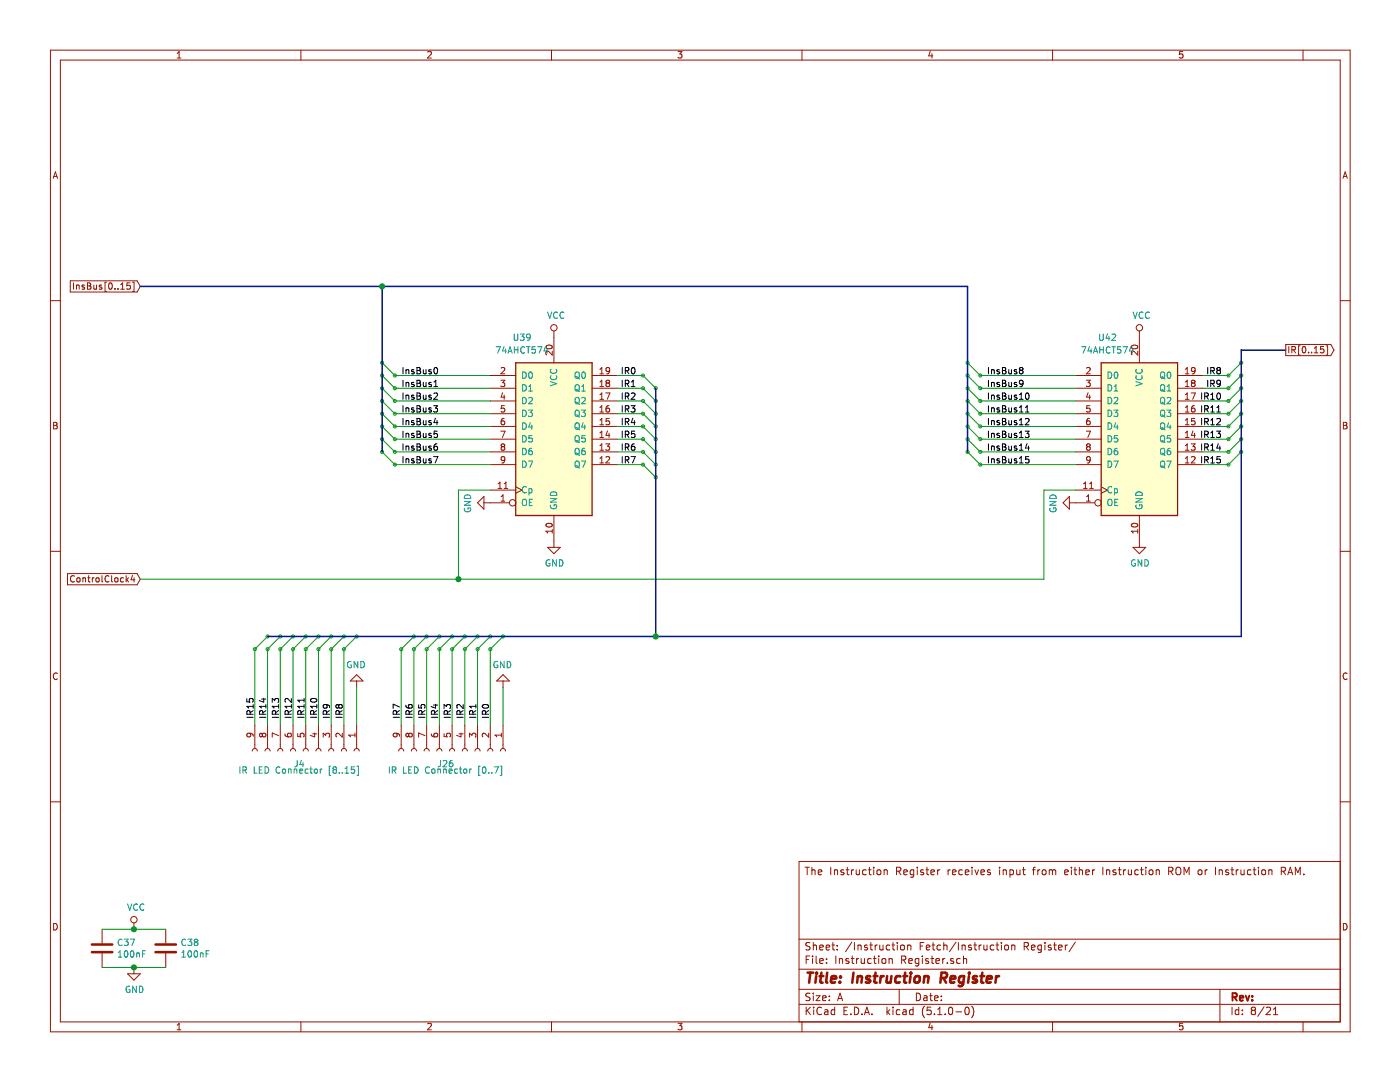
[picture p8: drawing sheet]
<svg xmlns="http://www.w3.org/2000/svg" width="279mm" height="216mm" viewBox="0 0 279 216" stroke-linecap="round" stroke-linejoin="round" font-family="sans-serif">
<g fill="#fffecd" stroke="#fffecd" stroke-width=".25">
<path d="M102.9 72.4h15.3v30.5h-15.3z" fill-rule="evenodd"/>
<path d="M219.8 72.4h15.2v30.5h-15.2z" fill-rule="evenodd"/>
</g>
<path d="M102.9 72.4h15.3v30.5h-15.3zM219.8 72.4h15.2v30.5h-15.2z" fill="none" stroke="#981200" stroke-width=".25"/>
<g fill="none" stroke="#981200" stroke-width=".2">
<path d="M10.1 10h259.3v195.9h-259.3zM12 12h255.5v191.9h-255.5zM35.4 11.6h.7M35.4 10.6l.3-.3v1.3M60.1 10v2M85.3 10.4l.6-.1 .2 .3-.8 1h.8M110.1 10v2M135.3 10.3h.8l-.4 .5 .3 .1v.6l-.1 .1-.6-.1M160.1 10v2M185.7 10.2l-.4 1h.9M186 10.7v.9M210.1 10v2"/>
<path d="M236 10.3h-.6v.6l.2-.1h.4v.7l-.1 .1-.5-.1M260.1 10v2M10.6 35.6l.5-1.3 .4 1.3M10.7 35.2h.7M268 35.6l.5-1.3 .4 1.3M268.1 35.2h.7M10.1 60h1.9M14 56h13.4l.6 1.1-.6 1.2h-13.4zM14.7 56.4v1.3M15.3 56.9v.8M15.3 57l.5-.1v.8M16.8 56.9h-.3l-.1 .1v.2l.4 .2v.3h-.4"/>
<path d="M17.5 56.4h.4l.2 .3-.2 .3 .3 .3-.3 .4h-.4zM17.5 57h.4M18.7 56.9l.1 .8 .5-.1M19.3 56.9v.8M20.3 56.9h-.3l-.2 .1 .1 .2 .4 .2v.3h-.5M21.3 56.3h-.3v1.8h.3M21.8 56.6l.2-.2a.67 .67 0 0 1 .4 .7 .67 .67 0 0 1-.4 .6l-.3-.5zM22.9 57.6v.1M23.6 57.6v.1M24.1 57.7h.7M24.1 56.8l.4-.4v1.3M26 56.4h-.6l-.1 .6 .5-.1 .2 .3v.3l-.2 .2-.5-.1"/>
<path d="M26.4 56.3h.4v1.8h-.4M267.5 60h1.9M97.8 77.5h5.1M97.8 74.9h5.1M100 75.9h.7l-.4 .5 .4 .1v.4l-.2 .2-.5-.1M100 73.5l.5-.2 .2 .4-.7 .9h.7M100.3 78.4l-.3 .8h.8M100.6 78.8v.9M109.1 69a.61 .61 0 0 1 .7-.2 .61 .61 0 0 1 .4 .6 .76 .76 0 0 1-1.3-.2zM110.2 70.1v.8l-.9-.8-.4 .2 .2 .5M110.5 66v6.4M118.2 77.5h5"/>
<path d="M118.2 74.9h5M119.7 76.2l.4-.3v1.2M119.7 73.7l.4-.4v1.3M119.7 78.8l.4-.4v1.3M119.7 79.7h.8M119.7 77.1h.8M119.7 74.6h.8M120.9 78.4h.8l-.5 1.3M121.2 76.4l-.3-.2 .3-.3h.2l.3 .2-.3 .3M121.2 76.4l-.3 .3 .1 .3 .2 .1h.3l.2-.2v-.2l-.3-.3M121.2 76.4h.2M121.7 73.9l-.3 .2h-.3l-.2-.2 .2-.5 .3-.1 .2 .2a.84 .84 0 0 1-.3 1.1h-.2"/>
<path d="M214.7 77.5h5.1M214.7 74.9h5.1M216.8 75.9h.8l-.4 .5 .3 .1 .1 .4-.3 .2-.5-.1M216.8 73.5l.5-.2 .3 .4-.8 .9h.8M217.2 78.4l-.4 .8h.8M217.5 78.8v.9M225.9 69a.61 .61 0 0 1 .7-.2 .61 .61 0 0 1 .4 .6 .76 .76 0 0 1-1.2-.2zM227.1 70.1v.8l-1-.8-.3 .2 .1 .5M227.4 66v6.4M235 77.5h5.1M235 74.9h5.1M236.6 79.7h.7"/>
<path d="M236.6 77.1h.7M236.6 74.6h.7M236.6 76.2l.3-.3v1.2M236.6 73.7l.3-.4v1.3M236.6 78.8l.3-.4v1.3M237.7 78.4h.9l-.6 1.3M238 76.4l-.2 .3v.3l.2 .1h.4l.1-.2v-.2l-.2-.3M238 76.4l-.2-.2 .2-.3h.3l.2 .2-.2 .3M238 76.4h.3M238.5 73.9l-.2 .2h-.4l-.1-.2 .1-.5 .4-.1 .1 .2a.84 .84 0 0 1-.3 1.1h-.2M256.6 68.7h9l.6 1.1-.6 1.2h-9zM257.2 69.1v1.3"/>
<path d="M257.8 69.8l.6-.1 .2-.1-.1-.3-.7-.2v1.3M258.1 69.8l.5 .6M259.5 69h-.3v1.8h.3M260.1 69.2l.1-.1a.67 .67 0 0 1 .4 .7 .67 .67 0 0 1-.4 .6 .83 .83 0 0 1-.1-1.2zM261.1 70.3v.1M261.8 70.3v.1M262.3 70.4h.7M262.3 69.5l.4-.4v1.3M264.2 69.1h-.6l-.1 .6 .5-.1 .2 .3v.3l-.2 .2-.5-.1M264.6 69h.4v1.8h-.4M10.7 84.3h.4l.3 .2-.3 .4 .3 .2-.2 .5h-.5zM10.7 84.9h.4"/>
<path d="M96.6 99.1v2.5l-1.3-1.3zM97.8 97.8h5.1M97.8 92.7h5.1M97.8 90.2h5.1M97.8 87.6h5.1M97.8 85.1h5.1M97.8 82.5h5.1M97.8 80h5.1M99.4 97.5h.7M99.4 96.5l.4-.3v1.3M100 86h.8l-.5 1.3M100 100h.7"/>
<path d="M100 99.1l.4-.4v1.3M100.3 89.1l-.3 .3v.2l.3 .2h.3l.1-.2v-.2l-.2-.3M100.3 89.1l-.3-.2 .3-.3h.2l.2 .2-.2 .3M100.3 89.1h.2M100.6 97.5h.8M100.6 96.5l.4-.3v1.3M100.6 83.5h-.2a.79 .79 0 0 0-.1 1.3l.3-.1 .1-.5-.2-.2h-.2l-.3 .2M100.7 80.9h-.6l-.1 .7 .5-.2 .2 .3v.3l-.2 .2-.5-.1M100.7 91.7l-.2 .2-.4-.1-.1-.1 .1-.5 .4-.1 .2 .3-.1 .9-.5 .1M102.9 97.2l1.3 .6-1.3 .6M118.2 92.7h5M118.2 90.2h5"/>
<path d="M118.2 87.6h5M118.2 85.1h5M118.2 82.5h5M118.2 80h5M119.7 92.4h.8M119.7 81.3l.4-.4v1.3M119.7 83.8l.4-.3v1.3M119.7 86.4l.4-.4v1.3M119.7 88.9l.4-.3v1.2M119.7 91.5l.4-.4v1.3M119.7 89.8h.8M119.7 87.3h.8"/>
<path d="M119.7 84.8h.8M119.7 82.2h.8M120.9 88.6h.8l-.5 .5 .4 .1 .1 .4-.3 .2-.5-.1M120.9 91.2l.5-.1 .3 .4-.8 .9h.8M121.2 86l-.3 .9h.8M121.5 80.9l-.4 .2-.2 .4 .1 .6 .5 .1 .2-.2-.2-.5-.3-.1-.3 .3M121.5 86.5v.8M121.6 83.5h-.6l-.1 .6 .5-.1 .3 .2v.3l-.3 .3-.5-.2M213.4 99.1v2.5l-1.3-1.3zM214.7 97.8h5.1M214.7 92.7h5.1M214.7 90.2h5.1"/>
<path d="M214.7 87.6h5.1M214.7 85.1h5.1M214.7 82.5h5.1M214.7 80h5.1M216.2 97.5h.8M216.2 96.5l.4-.3v1.3M216.8 86h.8l-.5 1.3M216.8 100h.8M216.8 99.1l.4-.4v1.3M217.1 89.1l-.3 .3v.2l.3 .2h.4l.1-.2v-.2l-.3-.3M217.1 89.1l-.3-.2 .3-.3h.2l.3 .2-.3 .3M217.1 89.1h.2"/>
<path d="M217.5 97.5h.7M217.5 83.5h-.3a.79 .79 0 0 0-.1 1.3l.4-.1 .1-.5-.3-.2h-.2l-.3 .2M217.5 96.5l.3-.3v1.3M217.5 80.9h-.6l-.1 .7 .5-.2 .3 .3v.3l-.3 .2-.5-.1M217.6 91.7l-.3 .2-.3-.1-.2-.1 .1-.5 .4-.1 .3 .3-.2 .9-.4 .1M219.8 97.2l1.2 .6-1.2 .6M235 92.7h5.1M235 90.2h5.1M235 87.6h5.1M235 85.1h5.1M235 82.5h5.1M235 80h5.1"/>
<path d="M236.6 92.4h.7M236.6 89.8h.7M236.6 87.3h.7M236.6 84.8h.7M236.6 82.2h.7M236.6 81.3l.3-.4v1.3M236.6 83.8l.3-.3v1.3M236.6 86.4l.3-.4v1.3M236.6 88.9l.3-.3v1.2M236.6 91.5l.3-.4v1.3M237.7 88.6h.8l-.4 .5 .3 .1 .1 .4-.2 .2-.6-.1M237.8 91.2l.5-.1 .2 .4-.8 .9h.8"/>
<path d="M238.1 86l-.3 .9h.8M238.4 80.9l-.4 .2-.2 .4v.6l.6 .1 .1-.2-.1-.5-.4-.1-.2 .3M238.4 86.5v.8M238.4 83.5h-.6v.6l.5-.1 .2 .2v.3l-.2 .3-.5-.2M268.1 84.3h.4l.3 .2-.3 .4 .3 .2-.2 .5h-.5zM268.1 84.9h.4M10.1 110h1.9M13.5 114.5h13.9l.6 1.1-.6 1.1h-13.9zM14.8 115a.56 .56 0 0 0-.8 .5 .56 .56 0 0 0 .8 .5M15.4 115.3l.5 .1v.7h-.3l-.3-.2zM16.5 115.4l.5-.1 .1 .8M16.5 115.3v.8"/>
<path d="M17.5 115.3h.5M17.7 114.9v1.1l.3 .1M18.4 115.3v.8M18.8 115.3l-.4 .2M19.3 115.3l.4 .1v.7h-.3l-.3-.2zM20.4 114.9v1.1l.1 .1M21.7 115a.56 .56 0 0 0-.7 .1 .56 .56 0 0 0 0 .7l.4 .3 .3-.1M22.3 114.9v1.1l.2 .1M22.9 115.4l.2-.1 .4 .1 .1 .5-.2 .2-.5-.1zM24.6 115.3h-.3l-.3 .2 .2 .6h.4M25.2 114.9v1.2M25.3 115.6l.4 .5"/>
<path d="M25.7 115.3l-.5 .5M26.4 114.8l-.3 .9h.8M26.8 115.3v.8M96.6 100.3h5.1M109.1 104.5a.61 .61 0 0 1 .7-.1 .61 .61 0 0 1 .4 .6 .76 .76 0 0 1-1.3-.3zM109.3 109.2h2.5l-1.3 1.3zM110.2 105.6v.8M110.2 106h-1.3l.4 .4M110.5 102.9v6.3M213.4 100.3h5.1M225.9 104.5a.61 .61 0 0 1 .7-.1 .61 .61 0 0 1 .4 .6 .76 .76 0 0 1-1.2-.3zM226.1 109.2h2.6l-1.3 1.3z"/>
<path d="M227.1 106h-1.3l.3 .4M227.1 105.6v.8M227.4 102.9v6.3M267.5 110h1.9M11.4 134.4a.62 .62 0 0 0-.8 .4 .62 .62 0 0 0 .6 .8l.2-.1M71.2 135.9v1.3M71.2 134.6l1.2 1.3h-2.5zM99.1 135.9l1.3-1.3 1.3 1.3zM100.4 135.9v1.3M268.8 134.4a.62 .62 0 0 0-.8 .4 .62 .62 0 0 0 .6 .8l.2-.1M10.1 160h1.9M49.8 146.3l.2 .3v.3l-.2 .1h-.4l-.1-.4 .2-.3 .9 .2 .1 .4"/>
<path d="M50.3 149.9a.51 .51 0 0 1 .6-.5 .51 .51 0 0 1 .5 .5M50.9 144.8v4.6M52.4 146.6l-.3-.3-.3 .3v.2l.3 .2 .3-.2M52.4 146.6l.2-.3h.2l.3 .3-.1 .3-.2 .1h-.2l-.2-.2M52.4 146.6v.2M52.9 149.9a.51 .51 0 0 1 .5-.5 .51 .51 0 0 1 .5 .5M53.4 144.8v4.6M55.4 149.9a.51 .51 0 0 1 .5-.5 .51 .51 0 0 1 .5 .5M55.6 146.8l-1.3-.5v.8M55.9 144.8v4.6M56.9 146.4l.1 .5 .4 .1 .7-.1v-.5l-.2-.1-.5 .1v.4l.2 .2M58 149.9a.51 .51 0 0 1 .5-.5 .51 .51 0 0 1 .5 .5"/>
<path d="M58.5 144.8v4.6M59.4 146.4v.6h.6l-.1-.4 .3-.3h.3l.2 .3-.1 .4M60.5 149.9a.51 .51 0 0 1 .5-.5 .51 .51 0 0 1 .5 .5M61 144.8v4.6M62.4 146.4h.8M62.8 146.3v.7l-.9-.3M63 149.9a.51 .51 0 0 1 .6-.5 .51 .51 0 0 1 .5 .5M63.6 144.8v4.6M64.5 147.1v-.8l.5 .4 .1-.3 .4-.1 .3 .3-.2 .5M65.6 149.9a.51 .51 0 0 1 .5-.5 .51 .51 0 0 1 .5 .5M66.1 144.8v4.6M68.1 149.9a.51 .51 0 0 1 .5-.5 .51 .51 0 0 1 .5 .5"/>
<path d="M68.3 146.3v.8l-.9-.8-.4 .3 .2 .4M68.6 144.8v4.6M70.7 149.9a.51 .51 0 0 1 .5-.5 .51 .51 0 0 1 .5 .5M70.8 146.7h-1.2l.3 .3M70.8 146.3v.7M71.2 144.8v4.6M79 146.3l.3 .3-.1 .3-.2 .1h-.4l-.1-.4 .2-.3 .9 .2 .1 .4M79.6 149.9a.51 .51 0 0 1 .5-.5 .51 .51 0 0 1 .5 .5M80.1 144.8v4.6M81.6 146.6l-.3-.3-.3 .3v.2l.3 .2 .3-.2M81.6 146.6l.2-.3h.2l.3 .3-.1 .3-.2 .1h-.2l-.2-.2M81.6 146.6v.2"/>
<path d="M82.1 149.9a.51 .51 0 0 1 .5-.5 .51 .51 0 0 1 .5 .5M82.6 144.8v4.6M84.6 149.9a.51 .51 0 0 1 .5-.5 .51 .51 0 0 1 .6 .5M84.8 146.8l-1.3-.5v.8M85.1 144.8v4.6M86.1 146.4l.1 .5 .4 .1 .7-.1v-.5l-.2-.1-.5 .1v.4l.2 .2M87.2 149.9a.51 .51 0 0 1 .5-.5 .51 .51 0 0 1 .5 .5M87.7 144.8v4.6M88.6 146.4v.6h.6l-.1-.4 .3-.3h.3l.2 .3-.1 .4M89.7 149.9a.51 .51 0 0 1 .5-.5 .51 .51 0 0 1 .5 .5M90.2 144.8v4.6M91.6 146.4h.8"/>
<path d="M92 146.3v.7l-.9-.3M92.3 149.9a.51 .51 0 0 1 .5-.5 .51 .51 0 0 1 .5 .5M92.8 144.8v4.6M93.7 147.1v-.8l.5 .4 .1-.3 .4-.1 .3 .3-.2 .5M94.8 149.9a.51 .51 0 0 1 .5-.5 .51 .51 0 0 1 .5 .5M95.3 144.8v4.6M97.3 149.9a.51 .51 0 0 1 .5-.5 .51 .51 0 0 1 .6 .5M97.5 146.3v.8l-.9-.8-.4 .3 .2 .4M97.8 144.8v4.6M99.9 149.9a.51 .51 0 0 1 .5-.5 .51 .51 0 0 1 .5 .5M100.1 146.3v.7M100.1 146.7h-1.3l.3 .3"/>
<path d="M100.4 144.8v4.6M267.5 160h1.9M160.7 173.1h.8M161.1 173.1v1.4M162 173.7l.1-.1a.37 .37 0 0 1 .6 .2v.7M162 173.1v1.4M163.3 174.1l.7-.2-.1-.3h-.4l-.2 .2 .1 .7h.5M165.8 173.1v1.4M166.5 173.7l.1-.1a.37 .37 0 0 1 .6 .2v.7M166.5 173.6v.9M168.4 173.6a.37 .37 0 0 0-.6 .2l.1 .2 .5 .1v.2l-.2 .2h-.4M168.9 173.6h.5"/>
<path d="M169.1 173.1v1.2l.3 .2M169.9 173.6v.9M170.4 173.6l-.5 .2M170.9 173.6v.9h.4l.2-.1M171.5 173.6v.9M172.9 173.6h-.5l-.3 .2 .1 .6 .2 .1h.5M173.3 173.6h.6M173.5 173.1v1.2l.4 .2M174.4 173.1v.1M174.4 173.6v.9M175.1 173.7l.2-.1 .4 .1v.7l-.2 .1-.4-.1zM176.4 173.7l.2-.1h.4l.1 .9"/>
<path d="M176.4 173.6v.9M178.9 173.8h.7l.2-.2-.1-.4-.2-.1h-.6v1.4M179.3 173.8l.5 .7M180.4 174.1l.7-.2-.1-.3h-.4l-.2 .2v.7h.6M182.4 173.6h-.5l-.3 .2 .1 .6 .2 .1h.5M182.4 173.6v1.2l-.3 .3-.4-.1M183.1 173.1v.1M183.1 173.6v.9M184.3 173.6h-.4l-.2 .2 .1 .2 .5 .1v.4h-.6M184.8 173.6h.5M185 173.1v1.2l.3 .2M185.8 174.1l.7-.2-.1-.3h-.4l-.2 .2 .1 .7h.5"/>
<path d="M187.1 173.6v.9M187.6 173.6l-.5 .2M189.2 173.6v.9M189.6 173.6l-.4 .2M190.1 174.1l.7-.2-.1-.3h-.4l-.2 .2v.7h.6M192.1 173.6h-.5l-.3 .2 .1 .6 .2 .1h.5M192.6 174.1l.8-.2-.1-.3h-.5l-.2 .2 .1 .7h.6M194 173.1v.1M194 173.6v.9M194.6 173.6l.3 .9 .4-.9M195.8 174.1l.7-.2-.1-.3h-.4l-.2 .2v.7h.6M197.6 173.6h-.3l-.2 .2v.2l.5 .1v.4h-.5"/>
<path d="M199.5 173.1v.1M199.5 173.6v.9M200.2 173.7l.1-.1a.37 .37 0 0 1 .5 .2v.7M200.2 173.6v.9M201.6 173.6h.4l.3 .2-.1 .6-.2 .1h-.4M201.6 173.6v1.5M202.9 173.6v.7a.39 .39 0 0 0 .7 .1M203.6 173.6v.9M204 173.6h.6M204.3 173.1v1.2l.3 .2M206.1 173.6h.5M206.6 173.1l-.3 .2v1.2"/>
<path d="M207.1 173.6v.9M207.5 173.6l-.4 .2M208.1 173.7l.2-.1 .4 .1v.7l-.2 .1-.4-.1zM209.4 173.7l.4-.1 .2 .2M209.4 173.6v.9M210 173.8v.7M210 173.8a.36 .36 0 0 1 .4-.3 .36 .36 0 0 1 .3 .3v.7M212.5 174.1l.7-.2-.1-.3h-.4l-.2 .2 .1 .7h.5M213.8 173.1v.1M213.8 173.6v.9M214.3 173.6h.6M214.5 173.1v1.2l.4 .2"/>
<path d="M215.4 173.7l.2-.1h.4v.9M215.4 173.1v1.4M216.7 174.1l.7-.2-.1-.3h-.4l-.2 .2v.7h.6M218 173.6v.9M218.5 173.6l-.5 .2M220.1 173.1v1.4M220.8 173.7l.1-.1a.37 .37 0 0 1 .6 .2v.7M220.8 173.6v.9M222.7 173.6a.37 .37 0 0 0-.6 .2l.1 .2 .5 .1v.2l-.2 .2h-.4M223.2 173.6h.6M223.4 173.1v1.2l.4 .2M224.2 173.6v.9"/>
<path d="M224.7 173.6l-.5 .2M225.2 173.6l.1 .9h.3l.2-.1M225.8 173.6v.9M227.2 173.6h-.4l-.3 .2v.6l.3 .1h.4M227.6 173.6h.6M227.8 173.1v1.2l.4 .2M228.7 173.1v.1M228.7 173.6v.9M229.4 173.7l.2-.1 .4 .1v.7l-.2 .1-.4-.1zM230.7 173.7l.3-.1h.3l.1 .9M230.7 173.6v.9M233.2 173.8h.8l.1-.2-.1-.5h-.8v1.4"/>
<path d="M233.6 173.8l.5 .7M234.7 173.3a.5 .5 0 0 1 .6-.3 .5 .5 0 0 1 .4 .6v.5a.5 .5 0 0 1-.5 .5 .5 .5 0 0 1-.5-.5zM236.3 174.5v-1.4l.5 1 .5-1v1.4M239.2 173.7l.2-.1 .4 .1v.7l-.2 .1-.4-.1zM240.5 173.6v.9M241 173.6l-.5 .2M242.6 173.1v1.4M243.3 173.7l.1-.1a.37 .37 0 0 1 .5 .2v.7M243.3 173.6v.9M245.2 173.6a.37 .37 0 0 0-.6 .2l.1 .2 .5 .1v.2l-.2 .2h-.4M245.6 173.6h.6M245.9 173.1v1.2l.3 .2"/>
<path d="M246.7 173.6v.9M247.1 173.6l-.4 .2M247.7 173.6v.9h.4l.2-.1M248.3 173.6v.9M249.7 173.6h-.5l-.2 .2v.6l.2 .1h.5M250.1 173.6h.6M250.3 173.1v1.2l.4 .2M251.2 173.1v.1M251.2 173.6v.9M251.9 173.7l.2-.1 .4 .1v.7l-.2 .1-.4-.1zM253.2 173.7l.2-.1h.4l.1 .9M253.2 173.6v.9"/>
<path d="M255.7 173.8h.7l.2-.2-.1-.4-.2-.1h-.6v1.4M256.1 173.8l.5 .7M257 174.5l.5-1.4 .5 1.4M257.2 174.1h.7M258.5 174.5v-1.4l.5 1 .5-1v1.4M260.2 174.4v.1M267.5 171.9h-108v32M10.7 184.3a.65 .65 0 0 1 .7 .6 .65 .65 0 0 1-.7 .7zM20.4 185.4v2.8M20.4 190.2v2.8M25.5 194.3h2.5l-1.3 1.3zM26.7 184.1v1.3"/>
<path d="M26.7 193v1.3M33.1 185.4v2.8M33.1 190.2v2.8M159.5 197.4h108M159.5 193.4h108M159.5 187.4h108M160.9 191.5h.5M161.6 190.8h-.7v1.5M161.7 198.2h-.6l-.3 .3 .1 .3 .7 .3v.4l-.2 .2-.6-.1M161.7 188.1h-.6l-.3 .2 .1 .4 .7 .3v.4l-.2 .2-.6-.1M162.2 190.8v.1M162.2 191.3v1"/>
<path d="M162.3 188.1v1.5M162.3 198.2v.1M162.3 198.7v1M162.3 188.7l.2-.1h.4v1M162.9 198.7h.8l-.8 1h.8M162.9 190.8v1.2l.2 .3M163.6 189.1l.7-.2-.1-.3h-.4l-.2 .2 .1 .7h.5M163.6 191.8l.7-.2-.1-.3h-.4l-.2 .2 .1 .7h.5M164.2 199.2l.7-.2-.1-.2-.4-.1-.2 .2v.7h.6M164.9 189.1l.7-.2-.1-.3h-.4l-.2 .2 .1 .7h.5M165 192.1v.2M165 191.3v.2"/>
<path d="M165.5 198.8v.1M165.5 199.5v.2M166 188.6h.6M166.2 188.1v1.3l.4 .2M166.8 190.8v1.5M167.1 189.4v.2M167.1 188.6v.2M167.2 199.7l.4-1.5 .6 1.5M167.3 199.2h.7M167.5 191.4l.2-.1h.4l.1 1M167.5 191.3v1M169.4 191.3a.37 .37 0 0 0-.6 .2l.1 .2 .5 .1v.2l-.2 .3-.4-.1"/>
<path d="M169.9 191.3h.5M170 188l-1.3 1.9M170.1 190.8v1.2l.3 .3M170.5 188.1v1.5M170.9 191.3v1M171.2 188.7l.2-.1h.4l.1 1M171.2 188.6v1M171.4 191.3h-.3l-.2 .2M171.9 191.3v.7a.39 .39 0 0 0 .6 .1M172.5 191.3v1M173.1 188.6h-.4l-.2 .2 .1 .2 .5 .1v.4h-.6M173.6 188.6h.5"/>
<path d="M173.8 188.1v1.3l.3 .2M173.9 191.3h-.5l-.2 .2 .1 .7h.6M174.3 191.3h.6M174.5 190.8v1.2l.4 .3M174.7 188.6v1M175.1 188.6h-.3l-.1 .2M175.4 190.8v.1M175.4 191.3v1M175.6 188.6v.8a.39 .39 0 0 0 .6 0M176.1 191.4l.2-.1 .4 .1v.7l-.2 .2-.4-.2zM176.2 188.6v1M177.4 191.4l.1-.1a.37 .37 0 0 1 .6 .2v.8"/>
<path d="M177.4 191.3v1M177.6 188.6h-.5l-.2 .2v.6l.2 .2 .5-.1M178 188.6h.6M178.2 188.1v1.3l.4 .2M179.1 188.1v.1M179.1 188.6v1M179.5 197.4v3M179.8 188.7l.2-.1 .4 .1 .1 .6-.1 .2-.4 .1-.2-.2zM179.9 191.5h.8v-.6l-.2-.1h-.6v1.5M180.3 191.5l.5 .8M181.1 188.7l.1-.1a.37 .37 0 0 1 .6 .2v.8M181.1 188.6v1"/>
<path d="M181.4 191.8l.7-.2-.1-.3h-.4l-.2 .2v.7h.6M182.9 198.2a.75 .75 0 0 1 .8 .7 .75 .75 0 0 1-.8 .8zM183.4 191.3h-.5l-.3 .2 .1 .6 .2 .2 .5-.1M183.4 191.3v1.2l-.3 .3-.4-.1M183.6 188.8h.5M184.1 190.8v.1M184.1 191.3v1M184.4 188.1h-.8v1.5M184.4 198.8h.5l.1 .9M184.9 189.1l.7-.2-.1-.3h-.4l-.2 .2v.7h.6M185 199l-.5 .1-.2 .2 .2 .4 .5-.1M185.3 191.3h-.4l-.2 .2 .1 .2 .5 .1v.4h-.6"/>
<path d="M185.5 198.7h.6M185.7 198.2v1.3l.4 .2M185.8 191.3h.6M186 190.8v1.2l.4 .3M186 188.6h.6M186.2 188.1v1.3l.4 .2M186.5 199.2l.7-.2v-.2l-.5-.1-.2 .2 .1 .7h.6M186.8 191.8l.7-.2-.1-.3h-.4l-.2 .2v.7h.6M187.7 188.6h-.4l-.3 .2 .1 .7h.6M187.9 199.5v.2M187.9 198.8v.1M188.1 191.3v1"/>
<path d="M188.3 188.7l.1-.1a.37 .37 0 0 1 .6 .2v.8M188.3 188.1v1.5M188.6 191.3h-.3l-.2 .2M189.1 192.1v.2M190.3 191.3h-.4l-.2 .2 .1 .2 .5 .1v.4h-.6M190.8 188l-1.3 1.9M191.3 188.1v1.5M191.6 191.3h-.4l-.3 .2 .1 .6 .2 .2 .4-.1M192 188.7l.1-.1a.37 .37 0 0 1 .5 .2v.8M192 188.6v1M192.3 191.4l.2-.1h.3l.1 1M192.3 190.8v1.5"/>
<path d="M193.9 188.6a.37 .37 0 0 0-.6 .2l.1 .2 .5 .1v.2l-.2 .3-.4-.1M194.3 188.6h.6M194.6 188.1v1.3l.3 .2M195.4 188.6v1M195.8 188.6l-.4 .2M196.3 188.6l.1 .9 .4 .1 .2-.2M197 188.6v1M198.4 188.6h-.5l-.3 .2 .1 .6 .2 .2 .5-.1M198.8 188.6h.5M199 188.1v1.3l.3 .2M199.9 188.1v.1M199.9 188.6v1"/>
<path d="M200.6 188.7l.2-.1 .4 .1v.7l-.2 .2-.4-.2zM201.9 188.7l.2-.1h.4v1M201.9 188.6v1M204.4 188.8h.7l.2-.2-.1-.4-.2-.1h-.6v1.5M204.8 188.8l.5 .8M205.8 189.1l.8-.2-.1-.3h-.4l-.3 .2 .1 .7h.6M207.8 188.6h-.4l-.3 .2 .1 .6 .2 .2 .4-.1M207.8 188.6v1.2l-.3 .3-.3-.1M208.5 188.1v.1M208.5 188.6v1M209.8 188.6h-.4l-.2 .2 .1 .2 .5 .1v.4h-.6M210.3 188.6h.5"/>
<path d="M210.5 188.1v1.3l.3 .2M211.3 189.1l.7-.2-.1-.3h-.4l-.2 .2v.7h.6M212.6 188.6v1M213 188.6l-.4 .2M214.6 188l-1.3 1.9M243.5 197.4v6.5M268.1 184.3a.65 .65 0 0 1 .7 .6 .65 .65 0 0 1-.7 .7zM35.4 204.5l.3-.3v1.3M35.4 205.5h.7M60.1 203.9v2M85.3 204.3l.6-.1 .2 .3-.8 1h.8M110.1 203.9v2"/>
<path d="M135.3 204.2h.8l-.4 .5 .3 .1v.6l-.1 .1-.6-.1M159.5 200.4h108M160.1 203.9v2M160.9 201v1.5M161.1 201.6l.6 .9M161.7 201l-.8 .8M162.4 201v.1M162.4 201.5v1M163.9 201.1a.59 .59 0 0 0-.7 0 .59 .59 0 0 0-.2 .7 .56 .56 0 0 0 .3 .6 .56 .56 0 0 0 .6-.1M164.6 201.5h.6v1M165.2 201.8l-.5 .1-.2 .2 .2 .4 .5-.1M166.6 201.5h-.5l-.2 .3v.5l.2 .2 .5-.1"/>
<path d="M166.6 201v1.5M168.4 201.7h.5M169.1 201h-.7v1.5h.7M169.8 202.3v.2M170.5 201a.76 .76 0 0 1 .9 .7 .76 .76 0 0 1-.9 .8zM172 202.3v.2M172.5 202.5l.5-1.5 .5 1.5M172.6 202h.8M174 202.3v.2M177 201v1.5M177.1 201.9l.5 .6M177.6 201.5l-.6 .5"/>
<path d="M178.2 201v.1M178.2 201.5v1M179.6 201.5h-.4l-.3 .3v.5l.3 .2 .4-.1M180.2 201.5h.6l.1 1M180.9 201.8l-.5 .1-.3 .2 .3 .4 .5-.1M182.2 201.5h-.4l-.3 .3 .1 .5 .2 .2 .4-.1M182.2 201v1.5M184.5 200.8a1.71 1.71 0 0 0 0 2.2M185.7 204.1l-.4 1h.9M185.8 201h-.7l-.1 .7 .2-.2 .5 .1 .2 .2-.1 .5-.2 .2-.6-.2M186 204.6v.9M186.5 202.3v.2"/>
<path d="M187.1 202.5h.9M187.1 201.4l.5-.4v1.5M188.6 202.3v.2M189.4 201.1l.4-.1a.94 .94 0 0 1 0 1.5 .82 .82 0 0 1-.4-1.4zM190.8 201.9h1.1M192.8 201h.1a.8 .8 0 0 1 .5 .7 .8 .8 0 0 1-.5 .8 1 1 0 0 1-.1-1.5zM193.9 200.8a1.71 1.71 0 0 1 0 2.2M210.1 203.9v2M236 204.2h-.6v.6l.2-.1h.4v.7l-.1 .1-.5-.1M245.9 201v1.5M247.2 201.5h-.4l-.3 .3 .1 .6h.6M247.2 201v1.5"/>
<path d="M247.9 202.3v.2M247.9 201.5v.2M250 201.6l-.3 .3 .1 .4 .2 .2h.3l.3-.3v-.3l-.3-.3M250 201.6l-.3-.3 .3-.3h.3l.3 .2-.3 .4M250 201.6h.3M252.3 200.9l-1.3 1.9M252.7 201.1l.6-.1 .3 .4-1 1.1h1M254.1 202.5h.9M254.1 201.4l.5-.4v1.5M260.1 203.9v2"/>
<circle cx="110.5" cy="65.4" r=".64"/>
<circle cx="227.4" cy="65.4" r=".64"/>
<circle cx="102.3" cy="100.3" r=".64"/>
<circle cx="219.1" cy="100.3" r=".64"/>
<circle cx="26.7" cy="183.5" r=".64"/>
</g>
<g fill="none" stroke="#009596" stroke-width=".2">
<path d="M99 69.2h.9l-.6 1.3M100.6 69.1l-.3 .9h.8M100.9 69.6v.9M101.4 70.5l.4-1.3 .4 1.3M101.5 70.1h.6M102.6 66.6v1.1l.3 .2h.2l.2-.2v-1.1M102.6 69.2v1.3M102.6 69.8h.8M103.4 69.2v1.3M103.8 66.6h.8l-.4 .5 .4 .2v.5l-.2 .1-.6-.1M104.3 79.3a.64 .64 0 0 1 .7 .6 .64 .64 0 0 1-.7 .7zM104.3 76.8a.64 .64 0 0 1 .7 .6 .64 .64 0 0 1-.7 .6z"/>
<path d="M104.3 74.2a.64 .64 0 0 1 .7 .7 .64 .64 0 0 1-.7 .6zM104.7 69.3a.6 .6 0 0 0-.8 .4 .6 .6 0 0 0 .6 .8l.2-.2M105.1 69.2h.7M105.4 69.2v1.3M105.5 79.4l.5-.1 .3 .4-.8 .9h.8M105.5 78h.8M105.5 77.1l.4-.3v1.2M105.6 74.3l.2-.1a.67 .67 0 0 1 .5 .7 .67 .67 0 0 1-.5 .6l-.3-.5zM105.8 67.2l-.2 .2h-.4l-.1-.2 .1-.4 .4-.2 .2 .3-.2 .9-.4 .1M106.8 69.2h-.6v.6l.1-.1h.5v.6l-.2 .2-.4-.2M107.3 69.2h.8l-.5 1.3M108.9 69.1l-.3 .9h.8"/>
<path d="M109.2 69.6v.9M109.3 62.3l.4 1.2 .4-1.2M109.8 76.1l1.3 .5-1.3 .4M110 73.7a.56 .56 0 0 0 .5 .8 .56 .56 0 0 0 .5-.8M110 75a.56 .56 0 0 0 .5 .8 .56 .56 0 0 0 .5-.8M111.3 62.4a.56 .56 0 0 0-.8 .5 .56 .56 0 0 0 .8 .5M112.5 62.4a.56 .56 0 0 0-.8 .5 .56 .56 0 0 0 .8 .5M114.8 74.4l.3-.2a.44 .44 0 0 1 .5 .5v.6l-.5 .2-.3-.2zM114.8 76.9l.3-.1a.44 .44 0 0 1 .5 .4v.7l-.5 .1-.3-.1zM114.8 79.5l.3-.2a.44 .44 0 0 1 .5 .4v.7l-.5 .2-.3-.2zM115 77.7l.7 .5M115 75.2l.7 .4"/>
<path d="M116.1 79.4l.5-.1 .2 .4-.8 .9h.8M116.1 78h.7M116.1 77.1l.4-.3v1.2M116.2 74.3l.2-.1a.67 .67 0 0 1 .4 .7 .67 .67 0 0 1-.4 .6l-.3-.5zM215.9 69.2h.8l-.5 1.3M217.4 69.1l-.3 .9h.8M217.7 69.6v.9M218.2 70.5l.4-1.3 .5 1.3M218.3 70.1h.6M219.5 66.6v1.1l.2 .2h.2l.3-.2v-1.1M219.5 69.8h.7M219.5 69.2v1.3"/>
<path d="M220.2 69.2v1.3M221 66.6l-.3 .9h.8M221.1 79.3a.64 .64 0 0 1 .8 .6 .64 .64 0 0 1-.8 .7zM221.1 76.8a.64 .64 0 0 1 .8 .6 .64 .64 0 0 1-.8 .6zM221.1 74.2a.64 .64 0 0 1 .8 .7 .64 .64 0 0 1-.8 .6zM221.3 67.1v.8M221.5 69.3a.6 .6 0 0 0-.8 .4 .6 .6 0 0 0 .6 .8l.2-.2M221.9 69.2h.7M221.9 66.8l.5-.2 .3 .4-.8 .9h.8M222.3 69.2v1.3M222.4 79.4l.4-.1 .3 .4-.8 .9h.8M222.4 78h.7"/>
<path d="M222.4 77.1l.3-.3v1.2M222.5 74.3l.2-.1a.67 .67 0 0 1 .4 .7 .67 .67 0 0 1-.4 .6l-.3-.5zM223.7 69.2h-.7v.6l.2-.1h.4l.1 .6-.2 .2-.5-.2M224.1 69.2h.9l-.6 1.3M225.7 69.1l-.3 .9h.8M226 69.6v.9M226.1 62.3l.4 1.2 .5-1.2M226.7 76.1l1.2 .5-1.2 .4M226.8 75a.56 .56 0 0 0 .5 .8 .56 .56 0 0 0 .5-.8M226.8 73.7a.56 .56 0 0 0 .5 .8 .56 .56 0 0 0 .5-.8M228.1 62.4a.56 .56 0 0 0-.8 .5 .56 .56 0 0 0 .8 .5M229.4 62.4a.56 .56 0 0 0-.8 .5 .56 .56 0 0 0 .8 .5"/>
<path d="M231.7 79.5l.2-.2a.44 .44 0 0 1 .5 .4v.7l-.5 .2-.2-.2zM231.7 76.9l.2-.1a.44 .44 0 0 1 .5 .4v.7l-.5 .1-.2-.1zM231.7 74.4l.2-.2a.44 .44 0 0 1 .5 .5v.6l-.5 .2-.2-.2zM231.9 77.7l.6 .5M231.9 75.2l.6 .4M232.9 79.4l.5-.1 .3 .4-.8 .9h.8M232.9 78h.8M232.9 77.1l.4-.3v1.2M233.1 74.3l.1-.1a.67 .67 0 0 1 .5 .7 .67 .67 0 0 1-.5 .6l-.3-.5zM92.8 98.9a.66 .66 0 0 1 .8-.1 .66 .66 0 0 1 .3 .7h-1.2zM104.3 99.8l.3-.2a.44 .44 0 0 1 .5 .5l-.1 .6-.4 .2-.3-.2zM104.3 92a.64 .64 0 0 1 .7 .6 .64 .64 0 0 1-.7 .7z"/>
<path d="M104.3 89.5a.64 .64 0 0 1 .7 .6 .64 .64 0 0 1-.7 .6zM104.3 86.9a.64 .64 0 0 1 .7 .7 .64 .64 0 0 1-.7 .6zM104.3 84.4a.64 .64 0 0 1 .7 .6 .64 .64 0 0 1-.7 .6zM104.3 81.8a.64 .64 0 0 1 .7 .7 .64 .64 0 0 1-.7 .6zM105 97.2a.56 .56 0 0 0-.8 .5 .56 .56 0 0 0 .8 .5M105.5 92h.8l-.5 1.3M105.5 81.8h.8l-.5 .5 .4 .1 .1 .5-.3 .2-.5-.1M105.6 97.6l.3-.1 .3 .2-.1 .6h-.5M105.6 97.5v1.3M105.8 84.3l-.3 .9h.8M106.1 89.5l-.4 .1-.2 .4 .1 .6 .5 .1 .2-.2-.2-.5-.3-.1-.3 .3M106.1 84.8v.8"/>
<path d="M106.2 86.9h-.6l-.1 .6 .5-.1 .3 .3v.3l-.3 .2-.5-.1M106.3 99.6h-.7v1.3h.7M109.8 99.5h1.3l-1.3 .7h1.3M110 98.2a.67 .67 0 0 1 .8 0 .67 .67 0 0 1 .3 .7h-1.3zM114.8 92.2l.3-.2a.44 .44 0 0 1 .5 .4v.7l-.5 .2-.3-.2zM114.8 82l.3-.2a.44 .44 0 0 1 .5 .5v.6l-.5 .2-.3-.2zM114.8 84.6l.3-.2a.44 .44 0 0 1 .5 .4v.7l-.5 .1-.3-.1zM114.8 87.1l.3-.2a.44 .44 0 0 1 .5 .5v.6l-.5 .2-.3-.2zM114.8 89.6l.3-.1a.44 .44 0 0 1 .5 .4v.7l-.5 .1-.3-.1zM115 93l.7 .4M115 90.4l.7 .5M115 87.9l.7 .4"/>
<path d="M115 85.3l.7 .5M115 82.8l.7 .4M115 80.3l.7 .4M116 92h.9l-.6 1.3M116 81.8h.8l-.4 .5 .4 .1v.6l-.2 .1-.6-.1M116.4 84.3l-.3 .9h.8M116.7 89.5h-.2a.79 .79 0 0 0-.2 1.2l.5-.1v-.5l-.5-.2-.2 .3M116.7 84.8v.8M116.8 86.9h-.6l-.1 .6 .2-.1 .5 .1v.6l-.2 .1-.5-.1M209.6 99a.68 .68 0 0 1 .8-.2 .68 .68 0 0 1 .4 .7h-1.3zM221.1 99.8l.3-.2a.44 .44 0 0 1 .5 .5v.6l-.5 .2-.3-.2zM221.1 92a.64 .64 0 0 1 .8 .6 .64 .64 0 0 1-.8 .7z"/>
<path d="M221.1 89.5a.64 .64 0 0 1 .8 .6 .64 .64 0 0 1-.8 .6zM221.1 86.9a.64 .64 0 0 1 .8 .7 .64 .64 0 0 1-.8 .6zM221.1 84.4a.64 .64 0 0 1 .8 .6 .64 .64 0 0 1-.8 .6zM221.1 81.8a.64 .64 0 0 1 .8 .7 .64 .64 0 0 1-.8 .6zM221.9 97.2a.56 .56 0 0 0-.8 .5 .56 .56 0 0 0 .8 .5M222.3 92h.8l-.5 1.3M222.3 81.8h.8l-.4 .5 .3 .1 .1 .5-.3 .2-.5-.1M222.4 97.6l.4-.1 .2 .2-.1 .6h-.5M222.4 97.5v1.3M222.7 84.3l-.3 .9h.7M223 89.5l-.5 .1-.1 .4v.6l.6 .1 .1-.2-.1-.5-.4-.1-.2 .3M223 84.8v.8"/>
<path d="M223 86.9h-.6v.6l.4-.1 .3 .3v.3l-.3 .2-.4-.1M223.1 99.6h-.6v1.3h.6M226.7 99.5h1.2l-1.2 .7h1.2M226.9 98.2a.67 .67 0 0 1 .7 0 .67 .67 0 0 1 .3 .7h-1.2zM231.7 92.2l.2-.2a.44 .44 0 0 1 .5 .4v.7l-.5 .2-.2-.2zM231.7 89.6l.2-.1a.44 .44 0 0 1 .5 .4v.7l-.5 .1-.2-.1zM231.7 87.1l.2-.2a.44 .44 0 0 1 .5 .5v.6l-.5 .2-.2-.2zM231.7 84.6l.2-.2a.44 .44 0 0 1 .5 .4v.7l-.5 .1-.2-.1zM231.7 82l.2-.2a.44 .44 0 0 1 .5 .5v.6l-.5 .2-.2-.2zM231.9 93l.6 .4M231.9 90.4l.6 .5M231.9 87.9l.6 .4"/>
<path d="M231.9 85.3l.6 .5M231.9 82.8l.6 .4M231.9 80.3l.6 .4M232.9 92h.8l-.5 1.3M232.9 81.8h.8l-.5 .5 .4 .1v.6l-.2 .1-.5-.1M233.2 84.3l-.3 .9h.8M233.5 89.5h-.2a.79 .79 0 0 0-.1 1.2l.4-.1v-.5l-.4-.2-.3 .3M233.5 84.8v.8M233.6 86.9h-.6l-.1 .6 .2-.1 .5 .1v.6l-.2 .1-.5-.1M92.7 100.1h1.2l-1.2 .7h1.2M92.7 101.4a.59 .59 0 0 0 .6 .7 .59 .59 0 0 0 .6-.7l-.5-.1v.3M105.6 100.2h.5"/>
<path d="M109.7 111.8a.59 .59 0 0 0-.7 .5 .59 .59 0 0 0 .7 .6l.1-.5h-.3M109.9 100.8a.59 .59 0 0 0 .6 .7 .59 .59 0 0 0 .6-.7l-.5-.1v.3M111 111.7v1.3l-.7-1.3v1.3M111.6 111.7a.64 .64 0 0 1 .8 .6 .64 .64 0 0 1-.8 .7zM209.5 100.1h1.3l-1.3 .7h1.3M209.6 101.4a.59 .59 0 0 0 .6 .7 .59 .59 0 0 0 .5-.7l-.5-.1v.3M222.5 100.2h.4M226.5 111.8a.59 .59 0 0 0-.7 .5 .59 .59 0 0 0 .7 .6l.1-.5h-.3M226.8 100.8a.59 .59 0 0 0 .5 .7 .59 .59 0 0 0 .6-.7l-.5-.1v.3M227.9 111.7v1.3l-.8-1.3v1.3M228.5 111.7a.64 .64 0 0 1 .7 .6 .64 .64 0 0 1-.7 .7zM70.1 132.1a.59 .59 0 0 0-.8 .5 .59 .59 0 0 0 .8 .6v-.5h-.2"/>
<path d="M71.4 132v1.2l-.7-1.2v1.2M72 132a.64 .64 0 0 1 .7 .6 .64 .64 0 0 1-.7 .6zM99.3 132.1a.59 .59 0 0 0-.7 .5 .59 .59 0 0 0 .7 .6v-.5h-.2M100.6 132v1.2l-.7-1.2v1.2M101.2 132a.64 .64 0 0 1 .7 .6 .64 .64 0 0 1-.7 .6zM47.9 153v1.3M48.5 153.7l.7-.1v-.5l-.7-.1v1.3M48.8 153.7l.4 .6M50.7 153v1.3h.6M51.7 153.6h.5M52.4 153h-.7v1.3h.7M52.9 153a.64 .64 0 0 1 .7 .6 .64 .64 0 0 1-.7 .7z"/>
<path d="M55.9 153.1a.56 .56 0 0 0-.8 .5 .56 .56 0 0 0 .8 .6M56.5 153.5l.5 .1-.1 .6-.3 .1-.3-.2zM57.6 153.6l.4-.1 .1 .8M57.6 153.4v.9M58.7 153.6l.5-.1v.8M58.7 153.4v.9M59.3 151.7v1l-.2 .3h-.3M59.8 153.8l.6-.1-.1-.2-.3-.1-.2 .2v.6h.5M60.2 151.7l-.4 .9h.8M60.5 152.2v.8M61.5 153.5l-.4-.1-.2 .3 .1 .5h.5M61.9 153.4h.4"/>
<path d="M62 153v1.1l.3 .2M62.8 153.5l.5 .1v.6l-.4 .1-.2-.2zM63.9 153.4v.9M64.3 153.4l-.4 .3M66 152.9h-.3v1.8h.3M66.7 153.6l-.2-.3 .2-.3 .4 .1v.3l-.2 .2M66.7 153.6l-.2 .2v.3l.2 .2 .4-.1 .1-.1-.1-.4-.2-.1M66.7 153.6h.2M67.7 154.2v.1M68.3 154.2v.1M68.9 154.3h.7M68.9 153.4l.3-.4v1.3"/>
<path d="M70.7 153h-.6v.6l.2-.1 .4 .1v.6l-.1 .1-.5-.1M71.2 152.9h.3v1.8h-.3M77.7 153v1.3M78.3 153.7l.7-.1v-.5l-.7-.1v1.3M78.6 153.7l.4 .6M80.5 153v1.3h.6M81.6 153.6h.4M82.2 153h-.6v1.3h.6M82.7 153a.64 .64 0 0 1 .7 .6 .64 .64 0 0 1-.7 .7zM85.7 153.1a.56 .56 0 0 0-.8 .5 .56 .56 0 0 0 .8 .6M86.2 153.6l.2-.2 .4 .2v.5l-.1 .1h-.5zM87.4 153.6l.5-.1v.8"/>
<path d="M87.4 153.4v.9M87.9 151.7v1.1l-.5 .2M88.4 151.9l.6-.2 .2 .4-.8 .9h.8M88.5 153.6l.5-.1 .1 .8M88.5 153.4v.9M89.6 153.8l.6-.1v-.2l-.4-.1-.2 .2 .1 .6h.5M90.3 151.7l-.5 .2-.1 .4v.6l.6 .1 .1-.2-.1-.5-.4-.1-.2 .3M91.3 153.5l-.4-.1-.2 .3 .1 .5h.5M91.7 153.4h.5M91.9 153v1.1l.3 .2M92.6 153.6l.2-.2 .3 .2 .1 .5-.2 .1h-.4zM93.7 153.4v.9"/>
<path d="M94.1 153.4l-.4 .3M95.8 152.9h-.3v1.8h.3M96.4 153.1l.2-.1a.69 .69 0 0 1 .4 .6 .69 .69 0 0 1-.4 .7l-.2-.1-.1-.4zM97.5 154.2v.1M98.1 154.2v.1M98.6 153h.9l-.6 1.3M99.8 152.9h.3v1.8h-.3M23.6 191h.7M23.6 190.1l.4-.4v1.3M24.4 187.5a.56 .56 0 0 0-.8 .5 .56 .56 0 0 0 .8 .5M24.8 187.4h.8l-.4 .5 .3 .1v.5l-.2 .2-.5-.2M24.9 189.8l.2-.1a.67 .67 0 0 1 .5 .6 .67 .67 0 0 1-.5 .7l-.3-.5z"/>
<path d="M25.5 180.4l.4 1.2 .4-1.2M25.9 196.8a.59 .59 0 0 0-.8 .6 .59 .59 0 0 0 .8 .6v-.5h-.2M26 187.4h.9l-.6 1.3M26.1 189.8l.2-.1a.69 .69 0 0 1 .4 .6 .69 .69 0 0 1-.4 .7l-.3-.5zM27.2 196.8v1.2l-.7-1.2v1.2M27.3 190.3l.5-.1v.8M27.3 190.1v.9M27.4 180.5a.56 .56 0 0 0-.8 .5 .56 .56 0 0 0 .8 .5M27.8 196.8a.64 .64 0 0 1 .7 .6 .64 .64 0 0 1-.7 .6zM28.4 190.3h.5M28.7 180.5a.56 .56 0 0 0-.8 .5 .56 .56 0 0 0 .8 .5M29 189.7h-.6v1.3"/>
<path d="M36.3 191h.7M36.3 190.1l.4-.4v1.3M37.1 187.5a.56 .56 0 0 0-.8 .5 .56 .56 0 0 0 .8 .5M37.5 187.4h.8l-.4 .5 .3 .1v.5l-.2 .2-.5-.2M37.6 189.8l.2-.1a.67 .67 0 0 1 .5 .6 .67 .67 0 0 1-.5 .7l-.3-.5zM38.8 189.8l.2-.1a.69 .69 0 0 1 .4 .6 .69 .69 0 0 1-.4 .7l-.3-.5zM39 188l-.2 .2v.3l.2 .2 .4-.1 .1-.2v-.2l-.3-.2M39 188l-.2-.3 .2-.3h.2l.3 .3-.3 .3M39 188h.2M40 190.1v.9M40 190.3l.5-.1v.8M41.1 190.3h.5"/>
<path d="M41.7 189.7h-.6v1.3"/>
</g>
<g fill="none" stroke="#009300" stroke-width=".2">
<path d="M76.3 72.4l2.5 2.5h19M76.3 74.9l2.5 2.6h19M76.3 77.5l2.5 2.5h19M123.2 74.9h5.1l2.6 2.6M123.2 77.5h5.1l2.6 2.5M193.1 72.4l2.5 2.5h19.1M193.1 74.9l2.5 2.6h19.1M193.1 77.5l2.5 2.5h19.1M247.7 72.4l-2.5 2.5h-5.1M247.7 74.9l-2.5 2.6h-5.1M247.7 77.5l-2.5 2.5h-5.1M76.3 80l2.5 2.5h19"/>
<path d="M76.3 82.5l2.5 2.6h19M76.3 85.1l2.5 2.5h19M76.3 87.6l2.5 2.6h19M76.3 90.2l2.5 2.5h19M97.8 97.8h-6.3v17.8M123.2 80h5.1l2.6 2.5M123.2 82.5h5.1l2.6 2.6M123.2 85.1h5.1l2.6 2.5M123.2 87.6h5.1l2.6 2.6M123.2 90.2h5.1l2.6 2.5M123.2 92.7h5.1l2.6 2.5M193.1 80l2.5 2.5h19.1"/>
<path d="M193.1 82.5l2.5 2.6h19.1M193.1 85.1l2.5 2.5h19.1M193.1 87.6l2.5 2.6h19.1M193.1 90.2l2.5 2.5h19.1M214.7 97.8h-6.4v17.8h-180.3M247.7 80l-2.5 2.5h-5.1M247.7 82.5l-2.5 2.6h-5.1M247.7 85.1l-2.5 2.5h-5.1M247.7 87.6l-2.5 2.6h-5.1M247.7 90.2l-2.5 2.5h-5.1M53.4 127l-2.5 2.5v15.3M55.9 127l-2.5 2.5v15.3"/>
<path d="M58.5 127l-2.6 2.5v15.3M61 127l-2.5 2.5v15.3M63.6 127l-2.6 2.5v15.3M66.1 127l-2.5 2.5v15.3M68.6 127l-2.5 2.5v15.3M71.2 127l-2.6 2.5v15.3M71.2 137.2v7.6M82.6 127l-2.5 2.5v15.3M85.1 127l-2.5 2.5v15.3M87.7 127l-2.6 2.5v15.3M90.2 127l-2.5 2.5v15.3M92.8 127l-2.6 2.5v15.3"/>
<path d="M95.3 127l-2.5 2.5v15.3M97.8 127l-2.5 2.5v15.3M100.4 127l-2.6 2.5v15.3M100.4 137.2v7.6M20.4 185.4h12.7M20.4 193h12.7"/>
<circle cx="76.3" cy="72.4" r=".3"/>
<circle cx="76.3" cy="77.5" r=".3"/>
<circle cx="76.3" cy="74.9" r=".3"/>
<circle cx="78.8" cy="77.5" r=".3"/>
<circle cx="78.8" cy="74.9" r=".3"/>
<circle cx="128.3" cy="77.5" r=".3"/>
<circle cx="128.3" cy="74.9" r=".3"/>
<circle cx="130.9" cy="77.5" r=".3"/>
<circle cx="193.1" cy="72.4" r=".3"/>
<circle cx="193.1" cy="77.5" r=".3"/>
<circle cx="193.1" cy="74.9" r=".3"/>
<circle cx="195.6" cy="77.5" r=".3"/>
<circle cx="195.6" cy="74.9" r=".3"/>
<circle cx="245.2" cy="74.9" r=".3"/>
<circle cx="245.2" cy="77.5" r=".3"/>
<circle cx="247.7" cy="74.9" r=".3"/>
<circle cx="247.7" cy="77.5" r=".3"/>
<circle cx="247.7" cy="72.4" r=".3"/>
<circle cx="76.3" cy="82.5" r=".3"/>
<circle cx="76.3" cy="90.2" r=".3"/>
<circle cx="76.3" cy="85.1" r=".3"/>
<circle cx="76.3" cy="80" r=".3"/>
<circle cx="76.3" cy="87.6" r=".3"/>
<circle cx="78.8" cy="82.5" r=".3"/>
<circle cx="78.8" cy="80" r=".3"/>
<circle cx="78.8" cy="92.7" r=".3"/>
<circle cx="78.8" cy="90.2" r=".3"/>
<circle cx="78.8" cy="85.1" r=".3"/>
<circle cx="78.8" cy="87.6" r=".3"/>
<circle cx="128.3" cy="90.2" r=".3"/>
<circle cx="128.3" cy="80" r=".3"/>
<circle cx="128.3" cy="87.6" r=".3"/>
<circle cx="128.3" cy="85.1" r=".3"/>
<circle cx="128.3" cy="92.7" r=".3"/>
<circle cx="128.3" cy="82.5" r=".3"/>
<circle cx="130.9" cy="82.5" r=".3"/>
<circle cx="130.9" cy="92.7" r=".3"/>
<circle cx="130.9" cy="87.6" r=".3"/>
<circle cx="130.9" cy="80" r=".3"/>
<circle cx="130.9" cy="85.1" r=".3"/>
<circle cx="130.9" cy="90.2" r=".3"/>
<circle cx="130.9" cy="95.2" r=".3"/>
<circle cx="193.1" cy="80" r=".3"/>
<circle cx="193.1" cy="87.6" r=".3"/>
<circle cx="193.1" cy="90.2" r=".3"/>
<circle cx="193.1" cy="85.1" r=".3"/>
<circle cx="193.1" cy="82.5" r=".3"/>
<circle cx="195.6" cy="80" r=".3"/>
<circle cx="195.6" cy="85.1" r=".3"/>
<circle cx="195.6" cy="87.6" r=".3"/>
<circle cx="195.6" cy="90.2" r=".3"/>
<circle cx="195.6" cy="92.7" r=".3"/>
<circle cx="195.6" cy="82.5" r=".3"/>
<circle cx="245.2" cy="85.1" r=".3"/>
<circle cx="245.2" cy="87.6" r=".3"/>
<circle cx="245.2" cy="90.2" r=".3"/>
<circle cx="245.2" cy="92.7" r=".3"/>
<circle cx="245.2" cy="82.5" r=".3"/>
<circle cx="245.2" cy="80" r=".3"/>
<circle cx="247.7" cy="87.6" r=".3"/>
<circle cx="247.7" cy="90.2" r=".3"/>
<circle cx="247.7" cy="80" r=".3"/>
<circle cx="247.7" cy="82.5" r=".3"/>
<circle cx="247.7" cy="85.1" r=".3"/>
<circle cx="50.9" cy="129.5" r=".3"/>
<circle cx="53.4" cy="127" r=".3"/>
<circle cx="53.4" cy="129.5" r=".3"/>
<circle cx="55.9" cy="129.5" r=".3"/>
<circle cx="55.9" cy="127" r=".3"/>
<circle cx="58.5" cy="127" r=".3"/>
<circle cx="58.5" cy="129.5" r=".3"/>
<circle cx="61" cy="129.5" r=".3"/>
<circle cx="61" cy="127" r=".3"/>
<circle cx="63.6" cy="127" r=".3"/>
<circle cx="63.6" cy="129.5" r=".3"/>
<circle cx="66.1" cy="127" r=".3"/>
<circle cx="66.1" cy="129.5" r=".3"/>
<circle cx="68.6" cy="127" r=".3"/>
<circle cx="68.6" cy="129.5" r=".3"/>
<circle cx="71.2" cy="127" r=".3"/>
<circle cx="80.1" cy="129.5" r=".3"/>
<circle cx="82.6" cy="129.5" r=".3"/>
<circle cx="82.6" cy="127" r=".3"/>
<circle cx="85.1" cy="129.5" r=".3"/>
<circle cx="85.1" cy="127" r=".3"/>
<circle cx="87.7" cy="127" r=".3"/>
<circle cx="87.7" cy="129.5" r=".3"/>
<circle cx="90.2" cy="129.5" r=".3"/>
<circle cx="90.2" cy="127" r=".3"/>
<circle cx="92.8" cy="129.5" r=".3"/>
<circle cx="92.8" cy="127" r=".3"/>
<circle cx="95.3" cy="127" r=".3"/>
<circle cx="95.3" cy="129.5" r=".3"/>
<circle cx="97.8" cy="127" r=".3"/>
<circle cx="97.8" cy="129.5" r=".3"/>
<circle cx="100.4" cy="127" r=".3"/>
</g>
<path d="M28 57.1h165.1v33.1M76.3 57.1v33.1M130.9 77.5v49.5M256.6 69.8h-8.9v57.2h-194.3" fill="none" stroke="#011996" stroke-width=".3"/>
<g fill="none" stroke="#000" stroke-width=".2">
<path d="M80.4 73.3v1.3M80.4 75.9v1.2M80.4 78.4v1.3M81 73.8v.8M81 76.3v.8M81 78.8v.9M81 73.9l.5-.1 .1 .8M81 76.4h.5l.1 .7M81 79l.5-.1 .1 .8M82.6 73.8h-.3l-.2 .1 .1 .2 .4 .1v.3h-.5M82.6 76.4l-.3-.1-.2 .2 .1 .2 .4 .1v.3h-.5M82.6 78.9l-.3-.1-.2 .2 .1 .2 .4 .1v.3h-.5"/>
<path d="M83.2 73.3l.6 .2 .1 .2-.3 .2 .4 .3-.2 .3-.6 .1zM83.2 75.9l.6 .1 .1 .2-.3 .3 .4 .2-.2 .4h-.6zM83.2 78.4l.6 .1 .1 .3-.3 .2 .4 .2-.2 .4-.6 .1zM83.2 73.9h.4M83.2 76.5h.4M83.2 79h.4M84.5 73.8v.7h.5M84.5 76.3v.8l.5-.1M84.5 78.8v.8h.5M85 73.8v.8M85 76.3v.8M85 78.8v.9"/>
<path d="M86.1 73.8h-.3l-.2 .1v.2l.5 .1v.3h-.5M86.1 76.4l-.3-.1-.2 .2v.2l.5 .1v.3h-.5M86.1 78.9l-.3-.1-.2 .2v.2l.5 .1v.3h-.5M86.6 77.1h.7M86.6 78.5l.5-.1 .2 .4-.8 .9h.8M86.6 76.2l.4-.3v1.2M86.7 73.5l.2-.2a.67 .67 0 0 1 .4 .7 .67 .67 0 0 1-.4 .6l-.3-.5zM124.2 73.3v1.3M124.2 75.9v1.2M124.2 78.4v1.3M124.8 74l.6-.1 .1-.4-.7-.2v1.3M124.8 76.5h.6l.1-.5-.7-.1v1.2"/>
<path d="M124.8 79.1l.6-.1 .1-.5-.7-.1v1.3M125.1 74l.4 .6M125.1 76.5l.4 .6M125.1 79.1l.4 .6M126 78.5l.5-.1 .2 .4-.8 .9h.8M126 77.1h.7M126 76.2l.4-.3v1.2M126.1 73.5l.2-.2a.67 .67 0 0 1 .4 .7 .67 .67 0 0 1-.4 .6l-.3-.5zM197.3 73.3v1.3M197.3 75.9v1.2M197.3 78.4v1.3M197.9 73.9l.5-.1v.8"/>
<path d="M197.9 76.4h.5v.7M197.9 79l.5-.1v.8M197.9 73.8v.8M197.9 76.3v.8M197.9 78.8v.9M199.4 73.8h-.3l-.1 .1v.2l.4 .1v.3h-.4M199.4 76.4l-.3-.1-.1 .2v.2l.4 .1v.3h-.4M199.4 78.9l-.3-.1-.1 .2v.2l.4 .1v.3h-.4M200.1 73.3l.6 .2v.2l-.2 .2 .3 .3-.1 .3-.6 .1zM200.1 75.9l.6 .1v.2l-.2 .3 .3 .2-.1 .4h-.6zM200.1 78.4l.6 .1v.3l-.2 .2 .3 .2-.1 .4-.6 .1zM200.1 73.9h.4"/>
<path d="M200.1 76.5h.4M200.1 79h.4M201.3 73.8l.1 .7h.5M201.3 76.3l.1 .8 .5-.1M201.3 78.8l.1 .8h.5M201.9 73.8v.8M201.9 76.3v.8M201.9 78.8v.9M202.9 73.8h-.3l-.2 .1 .1 .2 .4 .1v.3h-.5M202.9 76.4l-.3-.1-.2 .2 .1 .2 .4 .1v.3h-.5M202.9 78.9l-.3-.1-.2 .2 .1 .2 .4 .1v.3h-.5M203.4 79.7h.8"/>
<path d="M203.4 78.8l.4-.4v1.3M203.7 73.9l-.3-.3 .3-.3h.2l.3 .3-.3 .3M203.7 73.9l-.3 .2v.3l.3 .2 .3-.1 .2-.1v-.3l-.3-.2M203.7 73.9h.2M204.2 76.4l-.3 .3-.3-.1-.2-.2 .1-.4 .4-.1 .3 .2-.2 .9-.4 .1M204.8 78.5l.2-.1a.69 .69 0 0 1 .4 .6 .69 .69 0 0 1-.4 .7l-.3-.5zM239.8 78.4v1.3M240.4 79.1l.6-.1 .2-.2-.1-.3-.7-.1v1.3M240.7 79.1l.5 .6M241 73.3v1.3M241 75.9v1.2M241.6 74l.6-.1 .1-.4-.7-.2v1.3"/>
<path d="M241.6 76.5h.6l.1-.5-.7-.1v1.2M241.6 79.7h.7M241.6 78.8l.4-.4v1.3M241.9 74l.4 .6M241.9 76.5l.4 .6M243 78.5l.1-.1a.67 .67 0 0 1 .5 .6 .67 .67 0 0 1-.5 .7l-.3-.5zM243.1 73.9l-.3-.3 .3-.3 .4 .2v.3l-.2 .1M243.1 73.9l-.3 .2v.3l.3 .2 .3-.1 .2-.1-.1-.4-.2-.1M243.1 73.9h.2M243.6 76.4l-.3 .3-.3-.1-.2-.2v-.3l.3-.2h.2l.3 .2a.88 .88 0 0 1-.3 1h-.3M80.4 80.9v1.3M80.4 83.5v1.3"/>
<path d="M80.4 86v1.3M80.4 88.6v1.2M80.4 91.1v1.3M81 81.4v.8M81 83.9v.9M81 86.5v.8M81 89v.8M81 91.5v.9M81 81.5l.5-.1 .1 .8M81 84h.5l.1 .8M81 86.6l.5-.1 .1 .8M81 89.1h.5l.1 .7"/>
<path d="M81 91.7l.5-.1 .1 .8M82.6 81.4h-.3l-.2 .2 .1 .1 .4 .2v.3h-.5M82.6 84l-.3-.1-.2 .2 .1 .2 .4 .1v.3h-.5M82.6 86.5h-.3l-.2 .1 .1 .2 .4 .1v.3h-.5M82.6 89.1l-.3-.1-.2 .2 .1 .2 .4 .1v.3h-.5M82.6 91.6l-.3-.1-.2 .2 .1 .2 .4 .1v.3h-.5M83.2 80.9l.6 .2 .1 .2-.3 .3 .4 .2-.2 .4h-.6zM83.2 83.5l.6 .1 .1 .2-.3 .3 .4 .2-.2 .4-.6 .1zM83.2 86l.6 .2 .1 .2-.3 .2 .4 .3-.2 .3-.6 .1zM83.2 88.6l.6 .1 .1 .2-.3 .3 .4 .2-.2 .4h-.6zM83.2 91.1l.6 .1 .1 .3-.3 .2 .4 .2-.2 .4-.6 .1zM83.2 81.6h.4"/>
<path d="M83.2 84.1h.4M83.2 86.6h.4M83.2 89.2h.4M83.2 91.7h.4M84.5 81.4v.8l.5-.1M84.5 86.5v.7h.5M84.5 89v.8l.5-.1M84.5 83.9v.8l.5-.1M84.5 91.5v.8h.5M85 81.4v.8M85 83.9v.9M85 86.5v.8"/>
<path d="M85 89v.8M85 91.5v.9M86.1 81.4h-.3l-.2 .2v.1l.5 .2v.3h-.5M86.1 84l-.3-.1-.2 .2v.2l.5 .1v.3h-.5M86.1 86.5h-.3l-.2 .1v.2l.5 .1v.3h-.5M86.1 89.1l-.3-.1-.2 .2v.2l.5 .1v.3h-.5M86.1 91.6l-.3-.1-.2 .2v.2l.5 .1v.3h-.5M86.5 80.9h.8l-.4 .5 .4 .2v.4l-.2 .2-.6-.1M86.5 91.1h.9l-.6 1.3M86.9 83.4l-.3 .9h.8M87.2 88.6h-.2a.79 .79 0 0 0-.2 1.2h.4l.1-.5-.2-.2h-.3l-.2 .2M87.2 83.9v.9"/>
<path d="M87.3 86h-.6l-.1 .6 .5-.1 .2 .3v.3l-.2 .2-.5-.1M124.2 80.9v1.3M124.2 83.5v1.3M124.2 86v1.3M124.2 88.6v1.2M124.2 91.1v1.3M124.8 81.6h.6l.1-.5-.7-.2v1.3M124.8 84.2l.6-.1 .1-.5-.7-.1v1.3M124.8 86.7l.6-.1 .1-.4-.7-.2v1.3M124.8 89.2h.6l.1-.5-.7-.1v1.2M124.8 91.8l.6-.1 .1-.5-.7-.1v1.3M125.1 81.6l.4 .6"/>
<path d="M125.1 84.2l.4 .6M125.1 86.7l.4 .6M125.1 89.2l.4 .6M125.1 91.8l.4 .6M125.9 80.9h.8l-.4 .5 .4 .2v.5l-.2 .1-.6-.1M125.9 91.1h.9l-.6 1.3M126.3 83.4l-.3 .9h.8M126.6 88.6h-.2a.79 .79 0 0 0-.2 1.2l.5-.1v-.5l-.5-.1-.2 .2M126.6 83.9v.9M126.7 86h-.6l-.1 .6 .2-.1 .5 .1v.6l-.2 .1-.5-.1M197.3 80.9v1.3M197.3 83.5v1.3"/>
<path d="M197.3 86v1.3M197.3 88.6v1.2M197.3 91.1v1.3M197.9 81.5l.5-.1v.8M197.9 84h.5v.8M197.9 86.6l.5-.1v.8M197.9 89.1h.5v.7M197.9 91.7l.5-.1v.8M197.9 81.4v.8M197.9 83.9v.9M197.9 86.5v.8M197.9 89v.8"/>
<path d="M197.9 91.5v.9M199.4 81.4h-.3l-.1 .2v.1l.4 .2v.3h-.4M199.4 84l-.3-.1-.1 .2v.2l.4 .1v.3h-.4M199.4 86.5h-.3l-.1 .1v.2l.4 .1v.3h-.4M199.4 89.1l-.3-.1-.1 .2v.2l.4 .1v.3h-.4M199.4 91.6l-.3-.1-.1 .2v.2l.4 .1v.3h-.4M200.1 80.9l.6 .2v.2l-.2 .3 .3 .2-.1 .4h-.6zM200.1 83.5l.6 .1v.2l-.2 .3 .3 .2-.1 .4-.6 .1zM200.1 86l.6 .2v.2l-.2 .2 .3 .3-.1 .3-.6 .1zM200.1 88.6l.6 .1v.2l-.2 .3 .3 .2-.1 .4h-.6zM200.1 91.1l.6 .1v.3l-.2 .2 .3 .2-.1 .4-.6 .1zM200.1 81.6h.4"/>
<path d="M200.1 84.1h.4M200.1 86.6h.4M200.1 89.2h.4M200.1 91.7h.4M201.3 81.4l.1 .8 .5-.1M201.3 86.5l.1 .7h.5M201.3 89l.1 .8 .5-.1M201.3 83.9l.1 .8 .5-.1M201.3 91.5l.1 .8h.5M201.9 81.4v.8M201.9 83.9v.9M201.9 86.5v.8"/>
<path d="M201.9 89v.8M201.9 91.5v.9M202.9 81.4h-.3l-.2 .2 .1 .1 .4 .2v.3h-.5M202.9 84l-.3-.1-.2 .2 .1 .2 .4 .1v.3h-.5M202.9 86.5h-.3l-.2 .1 .1 .2 .4 .1v.3h-.5M202.9 89.1l-.3-.1-.2 .2 .1 .2 .4 .1v.3h-.5M202.9 91.6l-.3-.1-.2 .2 .1 .2 .4 .1v.3h-.5M203.4 82.2h.8M203.4 87.3h.8M203.4 89.8h.8M203.4 84.8h.8M203.4 92.4h.8"/>
<path d="M203.4 81.3l.4-.4v1.3M203.4 83.8l.4-.3v1.3M203.4 86.4l.4-.4v1.3M203.4 88.9l.4-.3v1.2M203.4 91.5l.4-.4v1.3M204.6 86h.8l-.4 .5 .3 .1v.6l-.2 .1-.5-.1M204.7 82.2h.7M204.7 83.6l.4-.1 .3 .3-.8 1h.8M204.7 81.3l.3-.4v1.3M205 88.5l-.3 .9h.7M205.3 89v.8M205.3 91.1h-.6v.6l.1-.1 .5 .1v.6l-.2 .1-.4-.1"/>
<path d="M239.8 80.9v1.3M239.8 83.5v1.3M239.8 86v1.3M239.8 88.6v1.2M239.8 91.1v1.3M240.4 81.6h.6l.2-.2-.1-.3-.7-.2v1.3M240.4 84.2l.6-.1 .2-.2-.1-.3-.7-.1v1.3M240.4 86.7l.6-.1 .2-.1-.1-.3-.7-.2v1.3M240.4 89.2h.6l.2-.2-.1-.3-.7-.1v1.2M240.4 91.8l.6-.1 .2-.2-.1-.3-.7-.1v1.3M240.7 81.6l.5 .6M240.7 84.2l.5 .6"/>
<path d="M240.7 86.7l.5 .6M240.7 89.2l.5 .6M240.7 91.8l.5 .6M241.6 82.2h.7M241.6 87.3h.7M241.6 89.8h.7M241.6 81.3l.4-.4v1.3M241.6 83.8l.4-.3v1.3M241.6 86.4l.4-.4v1.3M241.6 88.9l.4-.3v1.2M241.6 91.5l.4-.4v1.3M241.6 84.8h.7"/>
<path d="M241.6 92.4h.7M242.8 86h.8l-.5 .5 .4 .1v.6l-.2 .1-.5-.1M242.8 82.2h.8M242.8 83.6l.5-.1 .3 .3-.8 1h.8M242.8 81.3l.4-.4v1.3M243.1 88.5l-.3 .9h.8M243.4 89v.8M243.5 91.1h-.6l-.1 .6 .2-.1 .5 .1v.6l-.2 .1-.5-.1M49.3 139.4v.6l.6 .1-.2-.2 .2-.5h.5l.1 .2-.1 .5M52.2 139.5h.9M52.6 139.3v.8l-.9-.3M58.1 139.4v.8l-.9-.8-.3 .2 .1 .5"/>
<path d="M60.7 139.4v.7M60.7 139.7h-1.3l.4 .4M62 139.5a.74 .74 0 0 1 1.2 .3 .72 .72 0 0 1-1.2-.1zM49.3 143.1h1.2M49.9 142.5v-.6l-.2-.1-.3 .1-.1 .6h1.2M50.5 141.8l-.6 .4M50.5 140.9h-1.2l.3 .4M50.5 140.6v.7M51.8 143.1h1.3M52.5 142.5l-.1-.6-.2-.1-.3 .1-.1 .6h1.3M53.1 140.9h-1.3l.4 .4M53.1 141.8l-.6 .4"/>
<path d="M53.1 140.6v.7M54.3 143.1h1.3M54.3 140.2v-.8l.5 .4 .1-.4h.6l.1 .2-.1 .6M55 142.5l-.1-.6-.1-.1-.3 .1-.2 .6h1.3M55.6 140.9h-1.3l.4 .4M55.6 141.8l-.6 .4M55.6 140.6v.7M56.9 143.1h1.2M57.5 142.5v-.6l-.2-.1-.3 .1-.1 .6h1.2M58.1 140.9h-1.2l.3 .4M58.1 141.8l-.6 .4M58.1 140.6v.7"/>
<path d="M59.4 143.1h1.3M60.1 142.5l-.1-.6-.2-.1-.3 .1-.1 .6h1.3M60.7 140.9h-1.3l.4 .4M60.7 141.8l-.6 .4M60.7 140.6v.7M62 143.1h1.2M62.6 142.5v-.6l-.2-.1-.3 .1-.1 .6h1.2M63.2 140.9h-1.2l.3 .4M63.2 141.8l-.6 .4M63.2 140.6v.7M64.5 143.1h1.3M65.1 140.6l.2 .2-.1 .4-.1 .1-.5-.1-.1-.4 .3-.2h.7l.2 .2 .1 .4"/>
<path d="M65.2 142.5l-.1-.6-.2-.1-.3 .1-.1 .6h1.3M65.8 141.8l-.6 .4M67 143.1h1.3M67.6 140.8l-.3-.2-.3 .2 .2 .4h.3l.1-.1M67.6 140.8l.2-.2h.3l.2 .2v.3l-.2 .2-.4-.1-.1-.1M67.6 140.8v.3M67.7 142.5l-.1-.6-.1-.1-.3 .1-.2 .6h1.3M68.3 141.8l-.6 .4M78.5 143.1h1.2M79.1 142.5v-.6l-.2-.1-.3 .1-.1 .6h1.2M79.7 141.8l-.6 .4M79.7 141.1l-1.2-.6v.9"/>
<path d="M81 143.1h1.3M81 140.7l.1 .4a.87 .87 0 0 0 1.2 0l-.2-.5h-.5l-.1 .5 .2 .2M81.7 142.5l-.1-.6-.2-.1-.3 .1-.1 .6h1.3M82.3 141.8l-.6 .4M83.5 143.1h1.3M83.5 140.6v.6l.7 .1-.2-.2 .1-.4 .6-.1 .1 .2-.1 .5M84.2 142.5v-.6l-.2-.1-.3 .1-.2 .6h1.3M84.8 141.8l-.6 .4M86.1 143.1h1.3M86.5 140.7h.9M86.7 142.5v-.6l-.2-.1-.3 .1-.1 .6h1.3M86.9 140.5v.8l-.9-.3"/>
<path d="M87.4 141.8l-.7 .4M88.6 143.1h1.3M88.6 141.4v-.8l.5 .4 .1-.4 .6 .1 .1 .5-.1 .2M89.3 142.5l-.1-.6-.1-.1-.3 .1-.2 .6h1.3M89.9 141.8l-.6 .4M91.2 143.1h1.2M91.8 142.5v-.6l-.2-.1-.3 .1-.1 .6h1.2M92.4 140.6v.8l-.9-.8-.3 .2 .1 .5M92.4 141.8l-.6 .4M93.7 143.1h1.3M94.4 142.5l-.1-.6-.2-.1-.3 .1-.1 .6h1.3M95 140.9h-1.3l.4 .4"/>
<path d="M95 141.8l-.6 .4M95 140.6v.7M96.2 143.1h1.3M96.4 140.7a.68 .68 0 0 1 1.1 .3 .73 .73 0 0 1-1.3-.1zM96.9 142.5v-.6l-.2-.1-.3 .1-.2 .6h1.3M97.5 141.8l-.6 .4"/>
</g>
<g fill="none" stroke="#981200" stroke-width=".51">
<path d="M18.3 190h4.1M18.3 188.5h4.1M31 190h4.1M31 188.5h4.1M161.2 194.1h1.1M161.7 194.1l-.2 2M162.9 194.8l-.2 1.3M163 194.1l-.1 .2M163 194.1l.1 .1-.2 .1M163.6 194.8h.7M163.9 194.1l-.2 1.7 .1 .2 .4 .1M165.1 194.1l-.2 1.7 .2 .3"/>
<path d="M165.9 195.4l1-.2-.1-.4h-.8l-.2 1 .3 .3 .6-.1M167.6 195.9v.2M167.7 194.8l.1 .1-.1 .1M167.7 194.8v.2M170.3 194.1l-.2 2M171.2 194.9l.3-.1h.5l-.1 1.3M171.2 194.8l-.2 1.3M173.7 194.8h-.5h-.2l-.1 .3 .2 .3 .5 .1 .1 .3-.2 .2-.2 .1-.5-.1M174.4 194.8h.7M174.7 194.1l-.2 1.7 .1 .2 .4 .1M175.8 194.8l-.2 1.3M176.4 194.8h-.4l-.3 .3"/>
<path d="M177 194.8v1.2a.59 .59 0 0 0 .8-.1M177.9 194.8l-.2 1.3M179.7 194.8a.73 .73 0 0 0-.9 .1l-.1 1 .3 .2 .6-.1M180.3 194.8h.8M180.7 194.1l-.3 1.7 .1 .2 .4 .1M181.7 194.8l-.2 1.3M181.8 194.1v.2M181.8 194.1l.1 .1-.1 .1M182.7 194.9l.3-.1 .5 .1-.1 1a.53 .53 0 0 1-.5 .2 .53 .53 0 0 1-.4-.4zM184.5 194.9l.3-.1h.4v1.3M184.5 194.8l-.2 1.3M187.8 195.1l1-.1a.54 .54 0 0 0 .2-.5 .54 .54 0 0 0-.3-.4h-.8l-.2 2"/>
<path d="M188.3 195.1l.5 1M189.7 195.4l.9-.2v-.4h-.8l-.2 1 .3 .3 .6-.1M192.4 194.8a.68 .68 0 0 0-1 .3v.8l.3 .2 .6-.1M192.4 194.8l-.3 1.8a.57 .57 0 0 1-.8 .1M193.4 194.8l-.2 1.3M193.5 194.1l-.1 .2M193.5 194.1l.1 .1-.2 .1M195 194.8a.49 .49 0 0 0-.8 .3l.2 .3 .5 .1 .1 .3-.4 .3-.5-.1M195.7 194.8h.7M196 194.1l-.2 1.7 .1 .2 .4 .1M196.9 195.4l1-.2-.1-.4h-.7l-.2 1 .2 .3 .6-.1M198.8 194.8l-.1 1.3"/>
<path d="M199.4 194.8a.5 .5 0 0 0-.6 .3"/>
</g>
<g fill="#009300" stroke="#009300" stroke-width=".2">
<circle cx="91.5" cy="115.6" r=".51"/>
<circle cx="130.9" cy="127" r=".51"/>
<circle cx="76.3" cy="57.1" r=".51"/>
<circle cx="26.7" cy="185.4" r=".51"/>
<circle cx="26.7" cy="193" r=".51"/>
</g>
<path d="M246 199l.7-.1 .1-.2v-.4l-.2-.1h-.6v1.5M246.3 199l.5 .7M247.4 199.2l.7-.2v-.2l-.5-.1-.2 .2 .1 .7h.6M248.6 198.7l.4 1 .3-1M249.9 199.5v.2M249.9 198.8v.1" fill="none" stroke="#981200" stroke-width=".38"/>
</svg>
